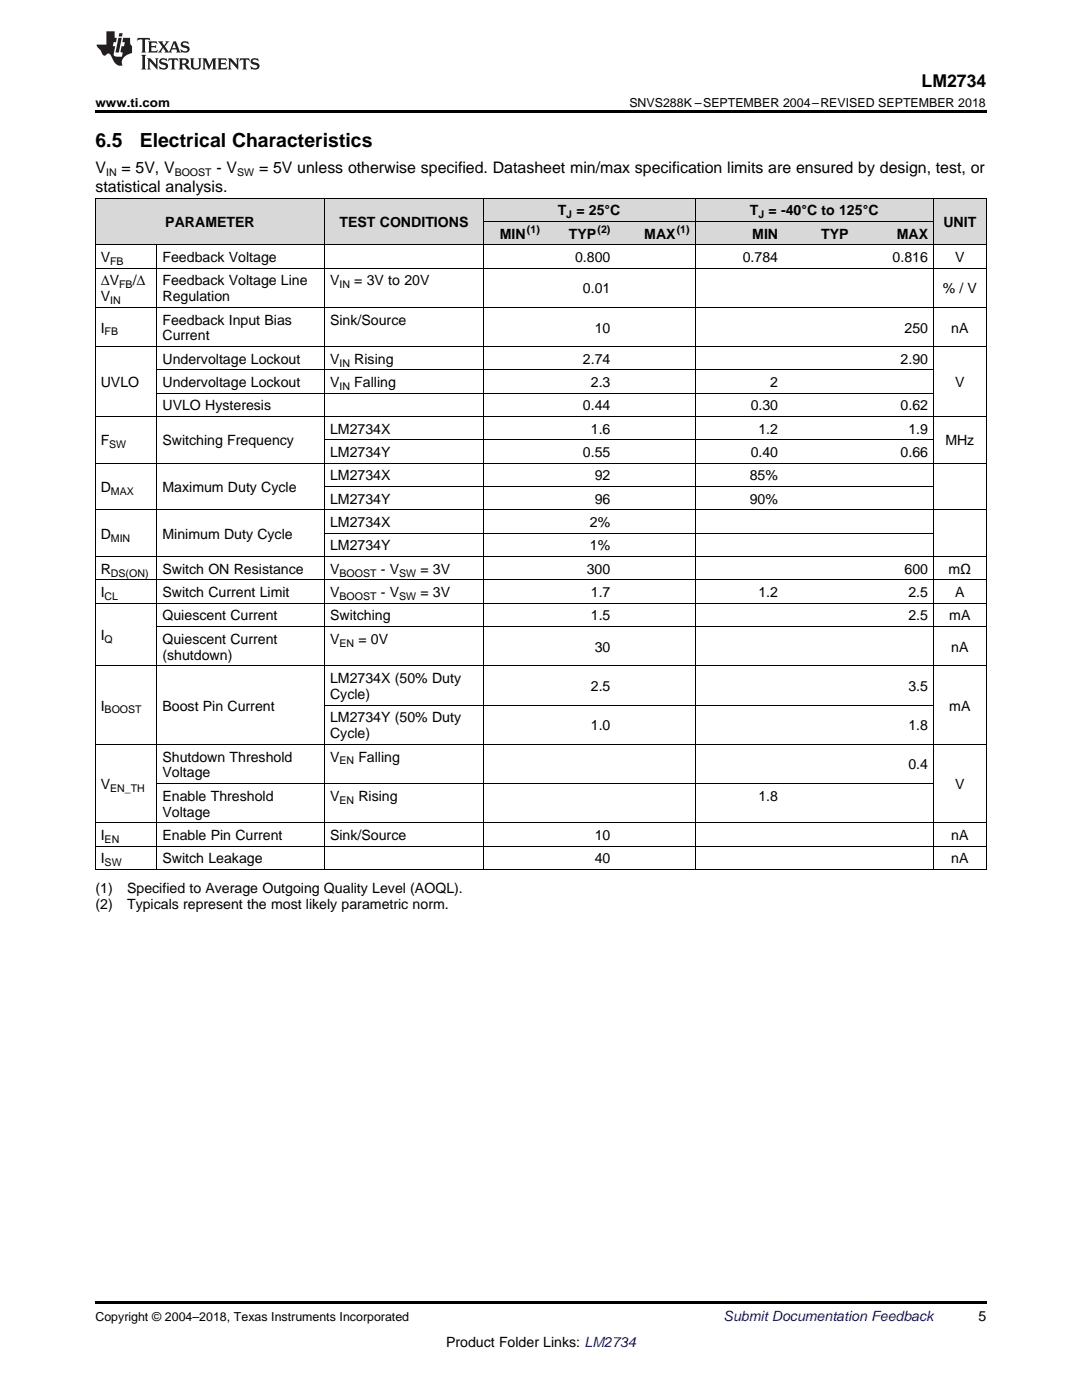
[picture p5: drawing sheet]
<svg xmlns="http://www.w3.org/2000/svg" width="216mm" height="279mm" viewBox="0 0 216 279" stroke-linecap="round" stroke-linejoin="round" font-family="sans-serif">
<defs><g id="words">
<g font-size="3.9">
<text x="19" y="29.3">6.5</text>
<text x="27.9" y="29.3">Electrical Characteristics</text>
</g>
<text font-size="3.5" x="183.9" y="17.3">LM2734</text>
<g font-size="3.2">
<text x="19" y="34.4">V</text>
<text x="24.2" y="34.4">= 5V, V</text>
<text x="43.2" y="34.4">- V</text>
<text x="51.7" y="34.4">= 5V unless otherwise specified. Datasheet min/max specification limits are ensured by design, test, or</text>
<text x="19" y="38.3">statistical analysis.</text>
</g>
<g font-size="2.8">
<text x="33" y="45.3">PARAMETER</text>
<text x="67.7" y="45.3">TEST CONDITIONS</text>
<text x="99.7" y="47.6">MIN</text>
<text x="111.3" y="43">T</text>
<text x="113.5" y="47.6">TYP</text>
<text x="115" y="43">= 25°C</text>
<text x="128.6" y="47.6">MAX</text>
<text x="149.6" y="43">T</text>
<text x="150.1" y="47.6">MIN</text>
<text x="153.4" y="43">= -40°C to 125°C</text>
<text x="163.9" y="47.6">TYP</text>
<text x="178.9" y="47.6">MAX</text>
<text x="188.2" y="45.3">UNIT</text>
<text x="20.1" y="52.3">V</text>
<text x="32.4" y="52.3">Feedback Voltage</text>
<text x="114.8" y="52.3">0.800</text>
<text x="148.2" y="52.3">0.784</text>
<text x="178.1" y="52.3">0.816</text>
<text x="190.6" y="52.3">V</text>
<text x="20.1" y="56.9">ΔV</text>
<text x="26.5" y="56.9">/Δ</text>
<text x="32.4" y="56.9">Feedback Voltage Line</text>
<text x="65.9" y="56.9">V</text>
<text x="70.7" y="56.9">= 3V to 20V</text>
<text x="116.3" y="58.5">0.01</text>
<text x="188.1" y="58.5">% / V</text>
<text x="20.1" y="60.1">V</text>
<text x="32.4" y="60.1">Regulation</text>
<text x="32.4" y="64.8">Feedback Input Bias</text>
<text x="65.9" y="64.8">Sink/Source</text>
<text x="20.1" y="66.4">I</text>
<text x="32.4" y="67.9">Current</text>
<text x="118.7" y="66.4">10</text>
<text x="180.5" y="66.4">250</text>
<text x="189.8" y="66.4">nA</text>
<text x="20.1" y="77.3">UVLO</text>
<text x="32.4" y="72.6">Undervoltage Lockout</text>
<text x="32.4" y="77.3">Undervoltage Lockout</text>
<text x="65.9" y="72.6">V</text>
<text x="65.9" y="77.3">V</text>
<text x="70.7" y="72.6">Rising</text>
<text x="70.7" y="77.3">Falling</text>
<text x="116.3" y="72.6">2.74</text>
<text x="117.9" y="77.3">2.3</text>
<text x="153.7" y="77.3">2</text>
<text x="179.7" y="72.6">2.90</text>
<text x="190.6" y="77.3">V</text>
<text x="32.4" y="81.9">UVLO Hysteresis</text>
<text x="116.3" y="81.9">0.44</text>
<text x="149.8" y="81.9">0.30</text>
<text x="179.7" y="81.9">0.62</text>
<text x="20.1" y="88.9">F</text>
<text x="32.4" y="88.9">Switching Frequency</text>
<text x="65.9" y="86.6">LM2734X</text>
<text x="117.9" y="86.6">1.6</text>
<text x="151.3" y="86.6">1.2</text>
<text x="181.3" y="86.6">1.9</text>
<text x="188.6" y="88.9">MHz</text>
<text x="65.9" y="91.2">LM2734Y</text>
<text x="65.9" y="95.9">LM2734X</text>
<text x="116.3" y="91.2">0.55</text>
<text x="118.7" y="95.9">92</text>
<text x="149.6" y="95.9">85%</text>
<text x="149.8" y="91.2">0.40</text>
<text x="179.7" y="91.2">0.66</text>
<text x="20.1" y="98.2">D</text>
<text x="32.4" y="98.2">Maximum Duty Cycle</text>
<text x="65.9" y="100.5">LM2734Y</text>
<text x="118.7" y="100.5">96</text>
<text x="149.6" y="100.5">90%</text>
<text x="20.1" y="107.5">D</text>
<text x="32.4" y="107.5">Minimum Duty Cycle</text>
<text x="65.9" y="105.2">LM2734X</text>
<text x="117.7" y="105.2">2%</text>
<text x="65.9" y="109.9">LM2734Y</text>
<text x="117.7" y="109.9">1%</text>
<text x="20.1" y="114.5">R</text>
<text x="20.1" y="119.2">I</text>
<text x="32.4" y="114.5">Switch ON Resistance</text>
<text x="32.4" y="119.2">Switch Current Limit</text>
<text x="65.9" y="114.5">V</text>
<text x="65.9" y="119.2">V</text>
<text x="76" y="114.5">- V</text>
<text x="76" y="119.2">- V</text>
<text x="83.9" y="114.5">= 3V</text>
<text x="83.9" y="119.2">= 3V</text>
<text x="117.1" y="114.5">300</text>
<text x="117.9" y="119.2">1.7</text>
<text x="151.3" y="119.2">1.2</text>
<text x="180.5" y="114.5">600</text>
<text x="181.3" y="119.2">2.5</text>
<text x="189.3" y="114.5">mΩ</text>
<text x="190.6" y="119.2">A</text>
<text x="32.4" y="123.8">Quiescent Current</text>
<text x="65.9" y="123.8">Switching</text>
<text x="117.9" y="123.8">1.5</text>
<text x="181.3" y="123.8">2.5</text>
<text x="189.4" y="123.8">mA</text>
<text x="20.1" y="127.7">I</text>
<text x="32.4" y="128.5">Quiescent Current</text>
<text x="32.4" y="131.7">(shutdown)</text>
<text x="65.9" y="128.5">V</text>
<text x="71.5" y="128.5">= 0V</text>
<text x="118.7" y="130.1">30</text>
<text x="189.8" y="130.1">nA</text>
<text x="65.9" y="136.3">LM2734X (50% Duty</text>
<text x="117.9" y="137.9">2.5</text>
<text x="181.3" y="137.9">3.5</text>
<text x="20.1" y="141.8">I</text>
<text x="32.4" y="141.8">Boost Pin Current</text>
<text x="65.9" y="139.5">Cycle)</text>
<text x="189.4" y="141.8">mA</text>
<text x="65.9" y="144.1">LM2734Y (50% Duty</text>
<text x="65.9" y="147.3">Cycle)</text>
<text x="117.9" y="145.7">1.0</text>
<text x="181.3" y="145.7">1.8</text>
<text x="32.4" y="152">Shutdown Threshold</text>
<text x="32.4" y="155.2">Voltage</text>
<text x="65.9" y="152">V</text>
<text x="71.5" y="152">Falling</text>
<text x="181.3" y="153.6">0.4</text>
<text x="20.1" y="157.5">V</text>
<text x="32.4" y="159.8">Enable Threshold</text>
<text x="65.9" y="159.8">V</text>
<text x="71.5" y="159.8">Rising</text>
<text x="151.3" y="159.8">1.8</text>
<text x="190.6" y="157.5">V</text>
<text x="20.1" y="167.6">I</text>
<text x="32.4" y="163">Voltage</text>
<text x="32.4" y="167.6">Enable Pin Current</text>
<text x="65.9" y="167.6">Sink/Source</text>
<text x="118.7" y="167.6">10</text>
<text x="189.8" y="167.6">nA</text>
<text x="20.1" y="172.3">I</text>
<text x="32.4" y="172.3">Switch Leakage</text>
<text x="118.7" y="172.3">40</text>
<text x="189.8" y="172.3">nA</text>
<text x="19" y="178.2">(1)</text>
<text x="25.4" y="178.2">Specified to Average Outgoing Quality Level (AOQL).</text>
<text x="19" y="181.3">(2)</text>
<text x="25.4" y="181.3">Typicals represent the most likely parametric norm.</text>
<text x="195.3" y="263.6">5</text>
<text x="89" y="268.9">Product Folder Links: LM2734</text>
</g>
<text font-size="2.8" fill="#0000c8" x="144.4" y="263.6">Submit Documentation Feedback</text>
<g font-size="2.5">
<text x="19" y="21.4">www.ti.com</text>
<text x="125.6" y="21.4">SNVS288K –SEPTEMBER 2004–REVISED SEPTEMBER 2018</text>
<text x="19" y="263.6">Copyright © 2004–2018, Texas Instruments Incorporated</text>
</g>
<g font-size="2.1">
<text x="21.2" y="35.1">IN</text>
<text x="34.9" y="35.1">BOOST</text>
<text x="47.3" y="35.1">SW</text>
<text x="105.1" y="46.5">(1)</text>
<text x="113" y="43.5">J</text>
<text x="119.2" y="46.5">(2)</text>
<text x="135" y="46.5">(1)</text>
<text x="151.3" y="43.5">J</text>
<text x="22" y="52.8">FB</text>
<text x="23.8" y="57.5">FB</text>
<text x="67.7" y="57.5">IN</text>
<text x="22" y="60.7">IN</text>
<text x="20.9" y="66.9">FB</text>
<text x="67.7" y="73.2">IN</text>
<text x="67.7" y="77.8">IN</text>
<text x="21.8" y="89.5">SW</text>
<text x="22.1" y="98.8">MAX</text>
<text x="22.1" y="108.1">MIN</text>
<text x="20.9" y="119.7">CL</text>
<text x="22.1" y="115.1">DS(ON)</text>
<text x="67.7" y="115.1">BOOST</text>
<text x="67.7" y="119.7">BOOST</text>
<text x="79.7" y="115.1">SW</text>
<text x="79.7" y="119.7">SW</text>
<text x="20.9" y="128.3">Q</text>
<text x="67.7" y="129">EN</text>
<text x="20.9" y="142.4">BOOST</text>
<text x="67.7" y="152.5">EN</text>
<text x="22" y="158">EN_TH</text>
<text x="67.7" y="160.4">EN</text>
<text x="20.9" y="168.2">EN</text>
<text x="20.9" y="172.9">SW</text>
</g>
</g></defs>
<g fill="#d8d8d8">
<path d="M19 39.6h12.4v9.3h-12.4z"/>
<path d="M31.4 39.6h33.4v9.3h-33.4z"/>
<path d="M64.8 39.6h26.4v9.3h-26.4z"/>
<path d="M91.2 39.6h5.3v9.3h-5.3z"/>
<path d="M186.3 39.6h10.5v9.3h-10.5z"/>
<path d="M96.5 44.2h12.3v4.7h-12.3z"/>
<path d="M108.8 44.2h14.1v4.7h-14.1z"/>
<path d="M122.9 44.2h15.8v4.7h-15.8z"/>
<path d="M138.7 44.2h17.7v4.7h-17.7z"/>
<path d="M156.4 44.2h14v4.7h-14z"/>
<path d="M170.4 44.2h15.9v4.7h-15.9z"/>
<path d="M96.5 39.6h12.3v4.6h-12.3z"/>
<path d="M108.8 39.6h14.1v4.6h-14.1z"/>
<path d="M122.9 39.6h15.8v4.6h-15.8z"/>
<path d="M138.7 39.6h17.7v4.6h-17.7z"/>
<path d="M156.4 39.6h14v4.6h-14z"/>
<path d="M170.4 39.6h15.9v4.6h-15.9z"/>
</g>
<path d="M19 22h177.8v.5h-177.8zM19 173.5l.2 .1zM64.7 173.5l.1 .1zM91.1 173.5l.1 .1zM96.4 173.5l.1 .1zM108.7 173.5l.1 .1zM122.8 173.5l.1 .1zM138.6 173.5l.1 .1zM186.2 173.5l.1 .1zM196.7 173.5l.1 .1zM19 259.7h177.8v.5h-177.8z" fill="#000"/>
<g fill="none" stroke="#000" stroke-width=".2">
<path d="M19 39.5h177.8M19.1 39.5v134.1M64.8 39.5v134.1M96.4 39.5v134.1M138.7 39.5v134.1M186.2 39.5v134.1M196.8 39.5v134.1M19 53.5h177.8M19 48.8h177.8M31.3 48.9v124.7M96.5 44.2h89.8M19 69.2h177.8"/>
<path d="M19 61.3h177.8M31.4 78.5h154.9M31.4 73.8h154.9M19 92.4h177.8M19 83.1h177.8M64.8 97.1h121.5M64.8 87.8h121.5M19 115.7h177.8M19 111.1h177.8M19 101.8h177.8M64.8 106.4h121.5M19 132.9h177.8"/>
<path d="M19 120.4h177.8M31.4 125h165.4M19 148.5h177.8M31.4 156.4h154.9M64.8 140.7h121.5M19 173.5h177.8M19 168.9h177.8M19 164.2h177.8"/>
</g>
<g fill="#231f20">
<path d="M27.5 7.6l-.1 .5 .4-.2h.6v.1v2.1l-.2 .4h1l-.3-.4v-2.1l.1-.1h.5l.5 .2-.2-.5zM29.5 8.3l.2 .3v1.5l-.2 .4h1.8l.2-.6a1.04 1.04 0 0 1-1.3 .2v-.7h.6l.3 .2v-.6l-.3 .2h-.6v-.6l.8-.1 .4 .3-.2-.5zM31.5 8.3l.9 1.1-.9 1.1h.8l-.2-.2 .5-.7 .4 .7-.2 .2h1.5l-.1-.2 .1-.4h.9l.1 .4-.2 .2h1l-.3-.3-.7-1.9h-.5l-.9 2-.8-1 .9-1h-.8l.1 .3-.3 .5-.4-.6 .2-.2zM34.7 8.6l.4 1h-.7zM36.3 8.4a.63 .63 0 0 0-.2 .7 .63 .63 0 0 0 .6 .4l.6 .2 .1 .2a.75 .75 0 0 1-.7 .4 .75 .75 0 0 1-.6-.5l.1 .7 .1-.1a1.11 1.11 0 0 0 1.5-.6 1.13 1.13 0 0 0-1.2-.8l-.1-.4a1.04 1.04 0 0 1 1.2 .2l-.2-.5-.1 .1-.5-.2zM28.2 10.9l.2 .4v2.2l-.2 .4h1l-.3-.4v-2.2l.3-.4zM29.3 11.6l.3 .4v1.5l-.3 .4h.8l-.2-.4v-1.3l1.5 1.7v-1.9l.2-.4h-.7l.2 .4v.9l-1.1-1.3zM32 11.8a.62 .62 0 0 0-.2 .7 .62 .62 0 0 0 .6 .4l.6 .1 .1 .3a.76 .76 0 0 1-.7 .3 .76 .76 0 0 1-.6-.4l.1 .7 .1-.1a1.11 1.11 0 0 0 1.5-.6 1.13 1.13 0 0 0-1.2-.8l-.1-.4a1.04 1.04 0 0 1 1.2 .2l-.2-.6-.1 .1-.5-.1zM33.7 11.6l-.2 .6a.61 .61 0 0 1 .8-.3v1.6l-.2 .4h.9l-.2-.4v-1.6a.63 .63 0 0 1 .8 .3l-.2-.6zM35.6 11.6l.3 .4v1.5l-.3 .4h1l-.2-.2v-.8l.5 .2a.76 .76 0 0 0 1.2 .7l-1-1a.58 .58 0 0 0 .6-.5 .58 .58 0 0 0-.5-.6zM36.4 11.9h.1a.45 .45 0 0 1 .5 .1 .45 .45 0 0 1 .1 .5l-.7 .2zM37.9 11.6l.2 .2a2.17 2.17 0 0 0 .3 1.9 .99 .99 0 0 0 1.6-.6v-1.1l.2-.4h-.7l.2 .2a1.92 1.92 0 0 1-.2 1.8 .6 .6 0 0 1-.9-.5v-1.1l.2-.4zM40.4 11.6l.2 .4v1.5l-.2 .4h.7l-.2-.4v-1.4l.8 1.8 .8-1.8v1.4l-.2 .4h.9l-.2-.4v-1.5l.2-.4h-.8l-.6 1.5-.6-1.5zM43.4 11.6l.2 .4v1.5l-.2 .4h1.8l.2-.6a1.04 1.04 0 0 1-1.3 .1v-.6h.5l.4 .2v-.6l-.4 .2h-.5v-.7h.8l.3 .3-.1-.6zM45.5 11.6l.2 .4v1.5l-.2 .4h.7l-.2-.4v-1.3l1.5 1.7v-1.9l.2-.4h-.7l.2 .4v.9l-1.1-1.3zM47.9 11.6l-.1 .6a.61 .61 0 0 1 .8-.3v1.6l-.3 .4h1l-.3-.4 .1-1.6a.63 .63 0 0 1 .7 .3l-.1-.6zM50.2 11.8a.62 .62 0 0 0-.2 .7 .62 .62 0 0 0 .6 .4l.6 .1 .2 .3a.76 .76 0 0 1-.8 .3 .76 .76 0 0 1-.6-.4l.1 .7 .2-.1a1.11 1.11 0 0 0 1.5-.6 1.13 1.13 0 0 0-1.3-.8l-.1-.4a1.04 1.04 0 0 1 1.2 .2l-.1-.6-.2 .1-.5-.1z"/>
<path d="M21.2 6.3v2.6h-1.9l.1 .4 .7 .9a.91 .91 0 0 0 1 .8 .56 .56 0 0 1 .5-.3 .56 .56 0 0 1 .5 .3l.4 .8a1.53 1.53 0 0 0 1.9 1.2 1.54 1.54 0 0 1 1-2.1l.9-.3v-1.4a1.52 1.52 0 0 1-.3-1.6h-1.4l-.2 .8h.5l-.2 .8h-.4l-.2 1v.2l.4 .1-.2 .8a1.93 1.93 0 0 1-1.6-.3l.3-1.8h-.5l.2-.8h.4l.2-.8h-.4v-1.3zM23.6 7.6l-.6 2.9h.7l.6-2.9zM23.8 6.6l-.1 .7h.6l.2-.7z"/>
</g>
<use href="#words"/>
</svg>
